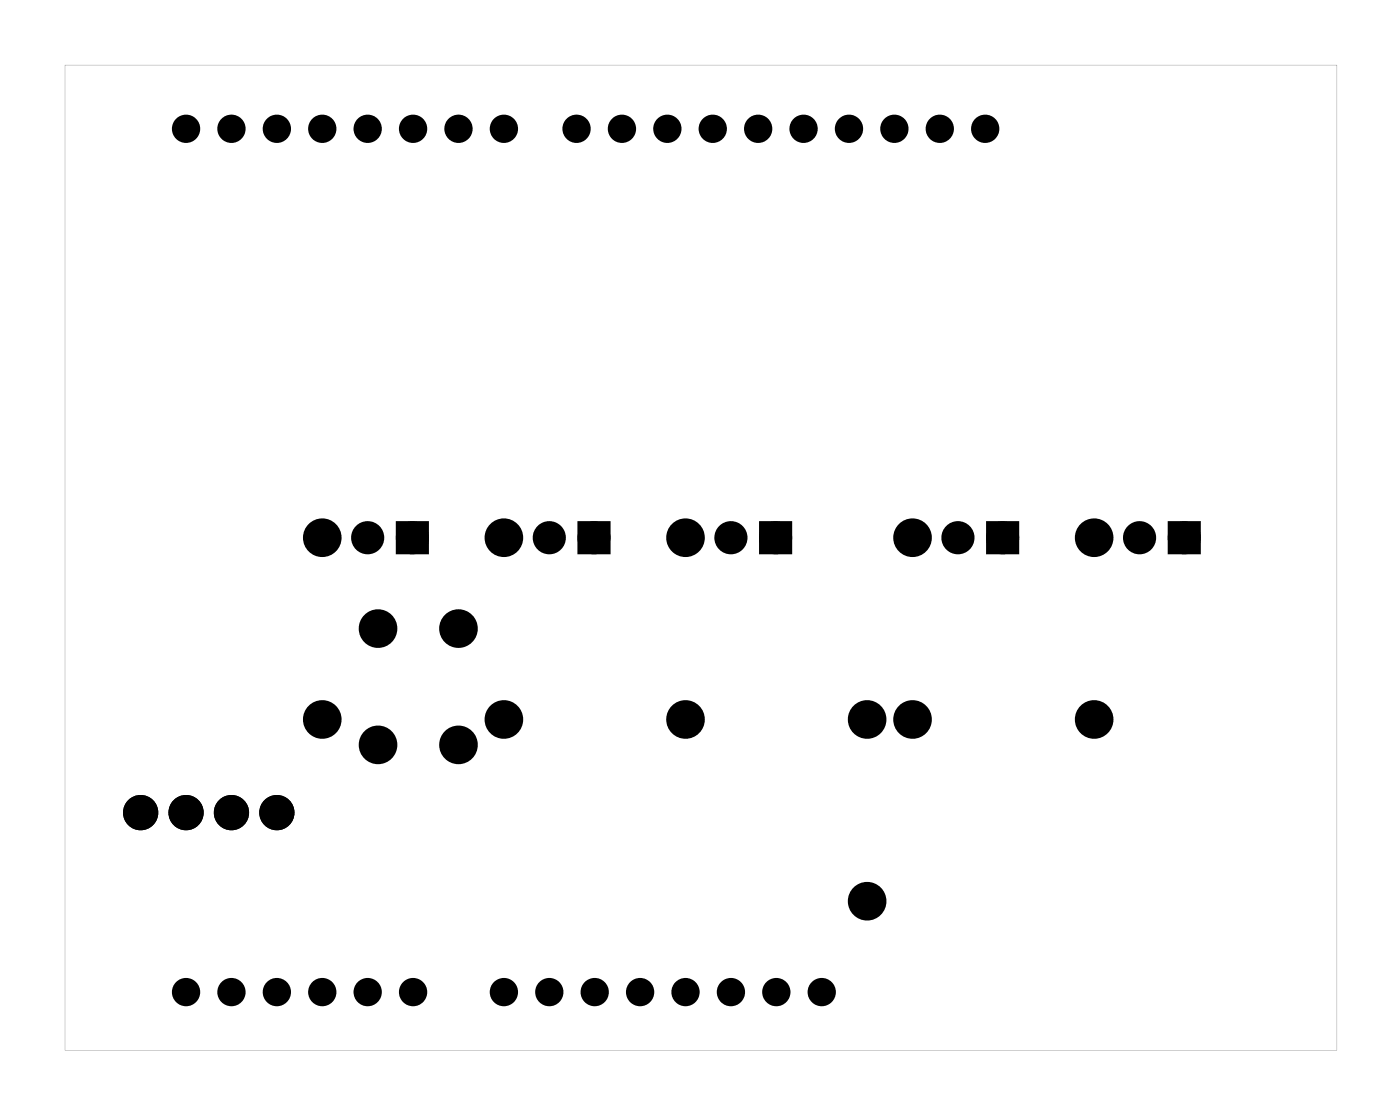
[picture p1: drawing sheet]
<svg xmlns="http://www.w3.org/2000/svg" width="78mm" height="62mm" viewBox="0 0 78 62" stroke-linecap="round" stroke-linejoin="round" font-family="sans-serif">
<g fill="#000">
<path d="M22.5 29.5h1.2v1.2h-1.2zM32.6 29.5h1.2v1.2h-1.2zM42.8 29.5h1.2v1.2h-1.2zM55.5 29.5h1.2v1.2h-1.2zM65.6 29.5h1.2v1.2h-1.2z"/>
<path d="M3.6 3.6v55.1h71.2v-55.1zM3.6 3.6h71.2v55.1h-71.2z"/>
</g>
<g fill="#000">
<circle cx="10.4" cy="7.2" r=".66"/>
<circle cx="12.9" cy="7.2" r=".66"/>
<circle cx="15.5" cy="7.2" r=".66"/>
<circle cx="18" cy="7.2" r=".66"/>
<circle cx="20.6" cy="7.2" r=".66"/>
<circle cx="23.1" cy="7.2" r=".66"/>
<circle cx="25.6" cy="7.2" r=".66"/>
<circle cx="28.2" cy="7.2" r=".66"/>
<circle cx="32.3" cy="7.2" r=".66"/>
<circle cx="34.8" cy="7.2" r=".66"/>
<circle cx="37.3" cy="7.2" r=".66"/>
<circle cx="39.9" cy="7.2" r=".66"/>
<circle cx="42.4" cy="7.2" r=".66"/>
<circle cx="45" cy="7.2" r=".66"/>
<circle cx="47.5" cy="7.2" r=".66"/>
<circle cx="50" cy="7.2" r=".66"/>
<circle cx="52.6" cy="7.2" r=".66"/>
<circle cx="55.1" cy="7.2" r=".66"/>
<circle cx="18" cy="30.1" r=".7"/>
<circle cx="20.6" cy="30.1" r=".6"/>
<circle cx="21.1" cy="35.1" r=".7"/>
<circle cx="23.1" cy="30.1" r=".6"/>
<circle cx="25.6" cy="35.1" r=".7"/>
<circle cx="28.2" cy="30.1" r=".7"/>
<circle cx="30.7" cy="30.1" r=".6"/>
<circle cx="33.2" cy="30.1" r=".6"/>
<circle cx="38.3" cy="30.1" r=".7"/>
<circle cx="40.9" cy="30.1" r=".6"/>
<circle cx="43.4" cy="30.1" r=".6"/>
<circle cx="51" cy="30.1" r=".7"/>
<circle cx="53.6" cy="30.1" r=".6"/>
<circle cx="56.1" cy="30.1" r=".6"/>
<circle cx="61.2" cy="30.1" r=".7"/>
<circle cx="63.7" cy="30.1" r=".6"/>
<circle cx="66.2" cy="30.1" r=".6"/>
<circle cx="7.9" cy="45.4" r=".6"/>
<circle cx="10.4" cy="45.4" r=".6"/>
<circle cx="10.4" cy="55.5" r=".66"/>
<circle cx="12.9" cy="45.4" r=".6"/>
<circle cx="12.9" cy="55.5" r=".66"/>
<circle cx="15.5" cy="55.5" r=".66"/>
<circle cx="15.5" cy="45.4" r=".6"/>
<circle cx="18" cy="40.2" r=".7"/>
<circle cx="18" cy="55.5" r=".66"/>
<circle cx="20.6" cy="55.5" r=".66"/>
<circle cx="21.1" cy="41.6" r=".7"/>
<circle cx="23.1" cy="55.5" r=".66"/>
<circle cx="25.6" cy="41.6" r=".7"/>
<circle cx="28.2" cy="40.2" r=".7"/>
<circle cx="28.2" cy="55.5" r=".66"/>
<circle cx="30.7" cy="55.5" r=".66"/>
<circle cx="33.3" cy="55.5" r=".66"/>
<circle cx="35.8" cy="55.5" r=".66"/>
<circle cx="38.3" cy="40.2" r=".7"/>
<circle cx="38.3" cy="55.5" r=".66"/>
<circle cx="40.9" cy="55.5" r=".66"/>
<circle cx="43.4" cy="55.5" r=".66"/>
<circle cx="46" cy="55.5" r=".66"/>
<circle cx="48.5" cy="40.2" r=".7"/>
<circle cx="48.5" cy="50.4" r=".7"/>
<circle cx="51" cy="40.2" r=".7"/>
<circle cx="61.2" cy="40.2" r=".7"/>
</g>
<g fill="none" stroke="#000" stroke-width=".76" stroke-linecap="butt">
<circle cx="18" cy="30.1" r=".7"/>
<circle cx="21.1" cy="35.1" r=".7"/>
<circle cx="25.6" cy="35.1" r=".7"/>
<circle cx="28.2" cy="30.1" r=".7"/>
<circle cx="38.3" cy="30.1" r=".7"/>
<circle cx="51" cy="30.1" r=".7"/>
<circle cx="61.2" cy="30.1" r=".7"/>
<circle cx="7.9" cy="45.4" r=".6"/>
<circle cx="10.4" cy="45.4" r=".6"/>
<circle cx="12.9" cy="45.4" r=".6"/>
<circle cx="15.5" cy="45.4" r=".6"/>
<circle cx="18" cy="40.2" r=".7"/>
<circle cx="21.1" cy="41.6" r=".7"/>
<circle cx="25.6" cy="41.6" r=".7"/>
<circle cx="28.2" cy="40.2" r=".7"/>
<circle cx="38.3" cy="40.2" r=".7"/>
<circle cx="48.5" cy="50.4" r=".7"/>
<circle cx="48.5" cy="40.2" r=".7"/>
<circle cx="51" cy="40.2" r=".7"/>
<circle cx="61.2" cy="40.2" r=".7"/>
</g>
<g fill="none" stroke="#000" stroke-width=".65" stroke-linecap="butt">
<path d="M22.5 29.5h1.2v1.2h-1.2zM32.6 29.5h1.2v1.2h-1.2zM42.8 29.5h1.2v1.2h-1.2zM55.5 29.5h1.2v1.2h-1.2zM65.6 29.5h1.2v1.2h-1.2z"/>
<circle cx="20.6" cy="30.1" r=".6"/>
<circle cx="23.1" cy="30.1" r=".6"/>
<circle cx="30.7" cy="30.1" r=".6"/>
<circle cx="33.2" cy="30.1" r=".6"/>
<circle cx="40.9" cy="30.1" r=".6"/>
<circle cx="43.4" cy="30.1" r=".6"/>
<circle cx="53.6" cy="30.1" r=".6"/>
<circle cx="56.1" cy="30.1" r=".6"/>
<circle cx="63.7" cy="30.1" r=".6"/>
<circle cx="66.2" cy="30.1" r=".6"/>
</g>
<g fill="none" stroke="#000" stroke-width=".25">
<circle cx="10.4" cy="7.2" r=".66"/>
<circle cx="12.9" cy="7.2" r=".66"/>
<circle cx="15.5" cy="7.2" r=".66"/>
<circle cx="18" cy="7.2" r=".66"/>
<circle cx="20.6" cy="7.2" r=".66"/>
<circle cx="23.1" cy="7.2" r=".66"/>
<circle cx="25.6" cy="7.2" r=".66"/>
<circle cx="28.2" cy="7.2" r=".66"/>
<circle cx="32.3" cy="7.2" r=".66"/>
<circle cx="34.8" cy="7.2" r=".66"/>
<circle cx="37.3" cy="7.2" r=".66"/>
<circle cx="39.9" cy="7.2" r=".66"/>
<circle cx="42.4" cy="7.2" r=".66"/>
<circle cx="45" cy="7.2" r=".66"/>
<circle cx="47.5" cy="7.2" r=".66"/>
<circle cx="50" cy="7.2" r=".66"/>
<circle cx="52.6" cy="7.2" r=".66"/>
<circle cx="55.1" cy="7.2" r=".66"/>
<circle cx="10.4" cy="55.5" r=".66"/>
<circle cx="12.9" cy="55.5" r=".66"/>
<circle cx="15.5" cy="55.5" r=".66"/>
<circle cx="18" cy="55.5" r=".66"/>
<circle cx="20.6" cy="55.5" r=".66"/>
<circle cx="23.1" cy="55.5" r=".66"/>
<circle cx="28.2" cy="55.5" r=".66"/>
<circle cx="30.7" cy="55.5" r=".66"/>
<circle cx="33.3" cy="55.5" r=".66"/>
<circle cx="35.8" cy="55.5" r=".66"/>
<circle cx="38.3" cy="55.5" r=".66"/>
<circle cx="40.9" cy="55.5" r=".66"/>
<circle cx="43.4" cy="55.5" r=".66"/>
<circle cx="46" cy="55.5" r=".66"/>
</g>
</svg>
